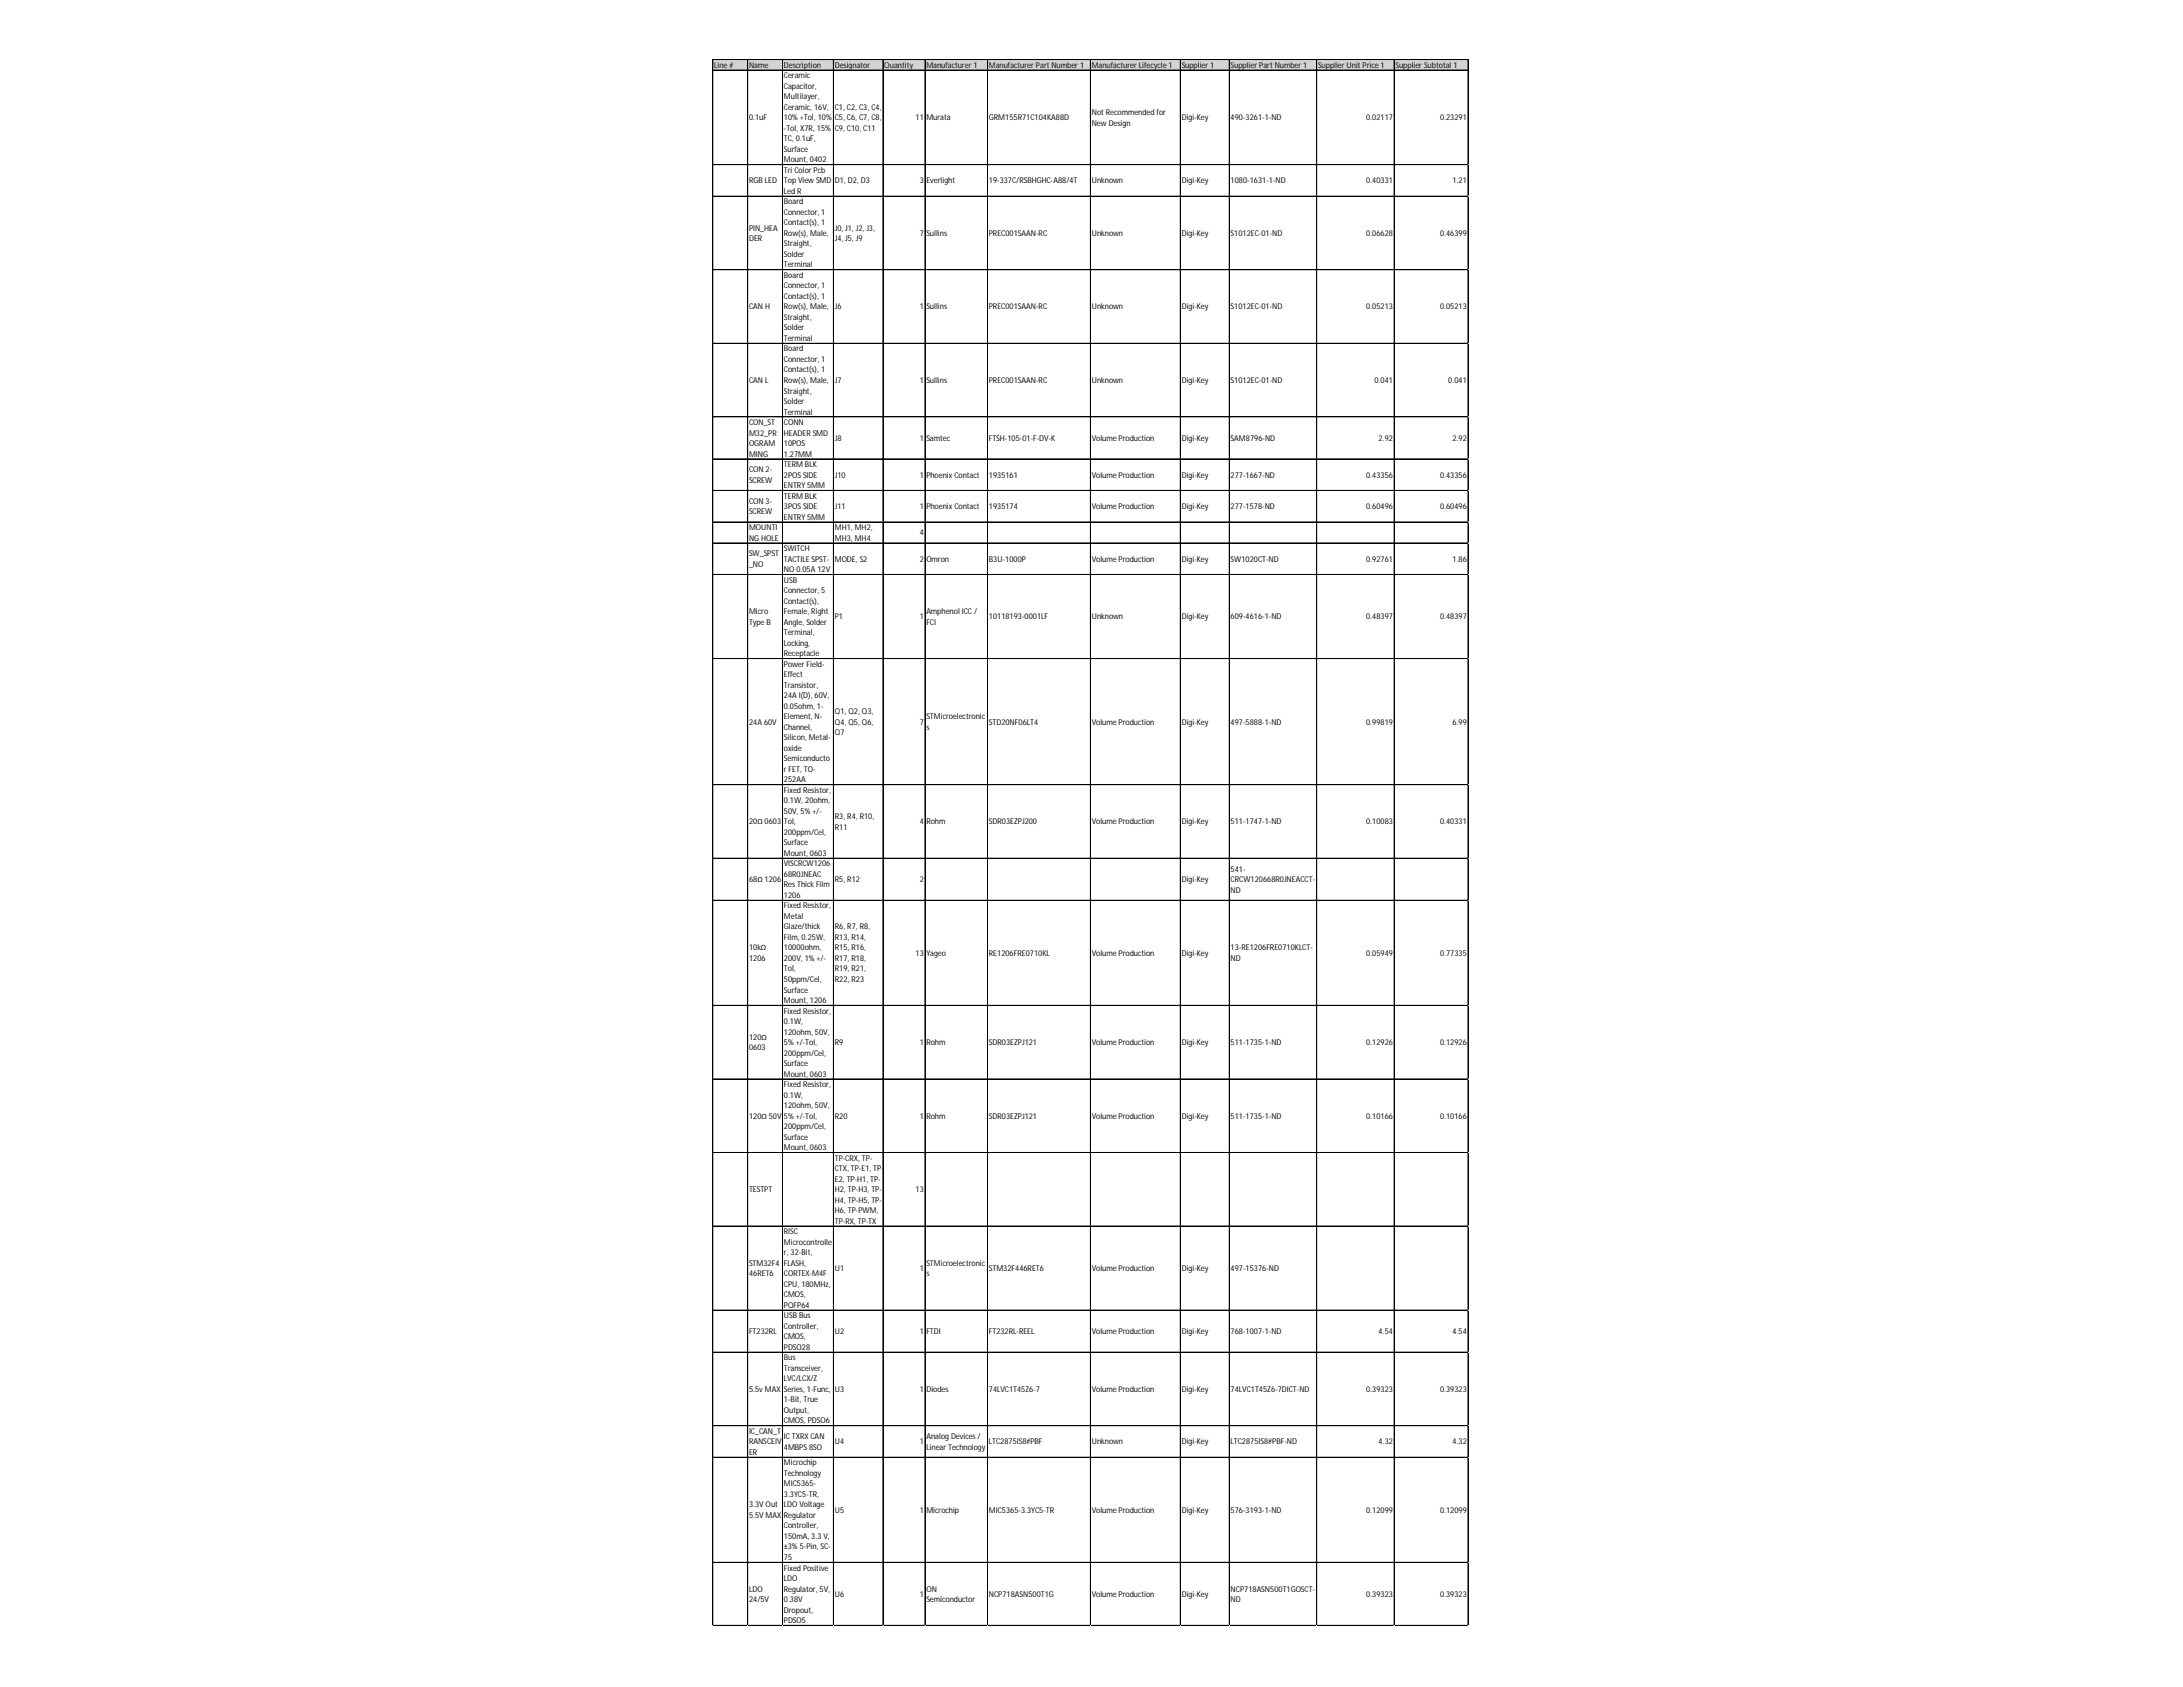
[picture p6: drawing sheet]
<svg xmlns="http://www.w3.org/2000/svg" width="279mm" height="216mm" viewBox="0 0 279 216" stroke-linecap="round" stroke-linejoin="round" font-family="sans-serif">
<defs><g id="words">
<g font-size="1">
<text x="91.4" y="8.7">Line #</text>
<text x="95.9" y="8.7">Name</text>
<text x="100.3" y="8.7">Description</text>
<text x="100.3" y="10">Ceramic</text>
<text x="100.3" y="11.4">Capacitor,</text>
<text x="106.8" y="8.7">Designator</text>
<text x="113.2" y="8.7">Quantity</text>
<text x="118.6" y="8.7">Manufacturer 1</text>
<text x="126.6" y="8.7">Manufacturer Part Number 1</text>
<text x="139.7" y="8.7">Manufacturer Lifecycle 1</text>
<text x="151.2" y="8.7">Supplier 1</text>
<text x="157.5" y="8.7">Supplier Part Number 1</text>
<text x="168.7" y="8.7">Supplier Unit Price 1</text>
<text x="178.6" y="8.7">Supplier Subtotal 1</text>
<text x="95.9" y="15.4">0.1uF</text>
<text x="100.3" y="12.7">Multilayer,</text>
<text x="100.3" y="14">Ceramic, 16V,</text>
<text x="100.3" y="15.4">10% +Tol, 10%</text>
<text x="100.3" y="16.7">-Tol, X7R, 15%</text>
<text x="106.8" y="14">C1, C2, C3, C4,</text>
<text x="106.8" y="15.4">C5, C6, C7, C8,</text>
<text x="106.8" y="16.7">C9, C10, C11</text>
<text x="117.2" y="15.4">11</text>
<text x="118.6" y="15.4">Murata</text>
<text x="126.6" y="15.4">GRM155R71C104KA88D</text>
<text x="139.7" y="14.7">Not Recommended for</text>
<text x="139.7" y="16.1">NewDesign</text>
<text x="151.2" y="15.4">Digi-Key</text>
<text x="157.5" y="15.4">490-3261-1-ND</text>
<text x="174.9" y="15.4">0.02117</text>
<text x="184.3" y="15.4">0.23291</text>
<text x="95.9" y="23.5">RGB LED</text>
<text x="100.3" y="18.1">TC, 0.1uF,</text>
<text x="100.3" y="19.4">Surface</text>
<text x="100.3" y="20.8">Mount, 0402</text>
<text x="100.3" y="22.1">Tri Color Pcb</text>
<text x="100.3" y="23.5">Top ViewSMD</text>
<text x="106.8" y="23.5">D1, D2, D3</text>
<text x="117.7" y="23.5">3</text>
<text x="118.6" y="23.5">Everlight</text>
<text x="126.6" y="23.5">19-337C/RSBHGHC-A88/4T</text>
<text x="139.7" y="23.5">Unknown</text>
<text x="151.2" y="23.5">Digi-Key</text>
<text x="157.5" y="23.5">1080-1631-1-ND</text>
<text x="174.9" y="23.5">0.40331</text>
<text x="185.9" y="23.5">1.21</text>
<text x="95.9" y="29.5">PIN_HEA</text>
<text x="100.3" y="24.8">Led R</text>
<text x="100.3" y="26.2">Board</text>
<text x="100.3" y="27.5">Connector, 1</text>
<text x="100.3" y="28.8">Contact(s), 1</text>
<text x="106.8" y="29.5">J0, J1, J2, J3,</text>
<text x="95.9" y="30.9">DER</text>
<text x="100.3" y="30.2">Row(s), Male,</text>
<text x="100.3" y="31.5">Straight,</text>
<text x="100.3" y="32.9">Solder</text>
<text x="100.3" y="34.2">Terminal</text>
<text x="100.3" y="35.6">Board</text>
<text x="106.8" y="30.9">J4, J5, J9</text>
<text x="117.7" y="30.2">7</text>
<text x="118.6" y="30.2">Sullins</text>
<text x="126.6" y="30.2">PREC001SAAN-RC</text>
<text x="139.7" y="30.2">Unknown</text>
<text x="151.2" y="30.2">Digi-Key</text>
<text x="157.5" y="30.2">S1012EC-01-ND</text>
<text x="174.9" y="30.2">0.06628</text>
<text x="184.3" y="30.2">0.46399</text>
<text x="95.9" y="39.6">CAN H</text>
<text x="100.3" y="36.9">Connector, 1</text>
<text x="100.3" y="38.3">Contact(s), 1</text>
<text x="100.3" y="39.6">Row(s), Male,</text>
<text x="100.3" y="40.9">Straight,</text>
<text x="106.8" y="39.6">J6</text>
<text x="117.7" y="39.6">1</text>
<text x="118.6" y="39.6">Sullins</text>
<text x="126.6" y="39.6">PREC001SAAN-RC</text>
<text x="139.7" y="39.6">Unknown</text>
<text x="151.2" y="39.6">Digi-Key</text>
<text x="157.5" y="39.6">S1012EC-01-ND</text>
<text x="174.9" y="39.6">0.05213</text>
<text x="184.3" y="39.6">0.05213</text>
<text x="100.3" y="42.3">Solder</text>
<text x="100.3" y="43.6">Terminal</text>
<text x="100.3" y="45">Board</text>
<text x="100.3" y="46.3">Connector, 1</text>
<text x="100.3" y="47.7">Contact(s), 1</text>
<text x="95.9" y="49">CAN L</text>
<text x="100.3" y="49">Row(s), Male,</text>
<text x="100.3" y="50.4">Straight,</text>
<text x="100.3" y="51.7">Solder</text>
<text x="100.3" y="53.1">Terminal</text>
<text x="106.8" y="49">J7</text>
<text x="117.7" y="49">1</text>
<text x="118.6" y="49">Sullins</text>
<text x="126.6" y="49">PREC001SAAN-RC</text>
<text x="139.7" y="49">Unknown</text>
<text x="151.2" y="49">Digi-Key</text>
<text x="157.5" y="49">S1012EC-01-ND</text>
<text x="175.9" y="49">0.041</text>
<text x="185.4" y="49">0.041</text>
<text x="95.9" y="54.4">CON_ST</text>
<text x="95.9" y="55.7">M32_PR</text>
<text x="95.9" y="57.1">OGRAM</text>
<text x="95.9" y="58.4">MING</text>
<text x="100.3" y="54.4">CONN</text>
<text x="100.3" y="55.7">HEADER SMD</text>
<text x="100.3" y="57.1">10POS</text>
<text x="100.3" y="58.4">1.27MM</text>
<text x="100.3" y="59.8">TERM BLK</text>
<text x="106.8" y="56.4">J8</text>
<text x="117.7" y="56.4">1</text>
<text x="118.6" y="56.4">Samtec</text>
<text x="126.6" y="56.4">FTSH-105-01-F-DV-K</text>
<text x="139.7" y="56.4">Volume Production</text>
<text x="151.2" y="56.4">Digi-Key</text>
<text x="157.5" y="56.4">SAM8796-ND</text>
<text x="176.4" y="56.4">2.92</text>
<text x="185.9" y="56.4">2.92</text>
<text x="95.9" y="60.4">CON 2-</text>
<text x="95.9" y="61.8">SCREW</text>
<text x="95.9" y="64.5">CON 3-</text>
<text x="95.9" y="65.8">SCREW</text>
<text x="100.3" y="61.1">2POSSIDE</text>
<text x="100.3" y="62.5">ENTRY 5MM</text>
<text x="100.3" y="63.8">TERM BLK</text>
<text x="100.3" y="65.2">3POSSIDE</text>
<text x="106.8" y="61.1">J10</text>
<text x="106.8" y="65.2">J11</text>
<text x="117.7" y="61.1">1</text>
<text x="117.7" y="65.2">1</text>
<text x="118.6" y="61.1">Phoenix Contact</text>
<text x="118.6" y="65.2">Phoenix Contact</text>
<text x="126.6" y="61.1">1935161</text>
<text x="126.6" y="65.2">1935174</text>
<text x="139.7" y="61.1">Volume Production</text>
<text x="139.7" y="65.2">Volume Production</text>
<text x="151.2" y="61.1">Digi-Key</text>
<text x="151.2" y="65.2">Digi-Key</text>
<text x="157.5" y="61.1">277-1667-ND</text>
<text x="157.5" y="65.2">277-1578-ND</text>
<text x="174.9" y="61.1">0.43356</text>
<text x="174.9" y="65.2">0.60496</text>
<text x="184.3" y="61.1">0.43356</text>
<text x="184.3" y="65.2">0.60496</text>
<text x="95.9" y="67.8">MOUNTI</text>
<text x="95.9" y="69.2">NG HOLE</text>
<text x="95.9" y="71.2">SW_SPST</text>
<text x="100.3" y="66.5">ENTRY 5MM</text>
<text x="100.3" y="70.5">SWITCH</text>
<text x="100.3" y="71.9">TACTILE SPST-</text>
<text x="106.8" y="67.8">MH1, MH2,</text>
<text x="106.8" y="69.2">MH3, MH4</text>
<text x="106.8" y="71.9">MODE, S2</text>
<text x="117.7" y="68.5">4</text>
<text x="117.7" y="71.9">2</text>
<text x="118.6" y="71.9">Omron</text>
<text x="126.6" y="71.9">B3U-1000P</text>
<text x="139.7" y="71.9">Volume Production</text>
<text x="151.2" y="71.9">Digi-Key</text>
<text x="157.5" y="71.9">SW1020CT-ND</text>
<text x="174.9" y="71.9">0.92761</text>
<text x="185.9" y="71.9">1.86</text>
<text x="95.9" y="72.6">_NO</text>
<text x="100.3" y="73.2">NO 0.05A 12V</text>
<text x="100.3" y="74.6">USB</text>
<text x="100.3" y="75.9">Connector, 5</text>
<text x="100.3" y="77.3">Contact(s),</text>
<text x="95.9" y="78.6">Micro</text>
<text x="95.9" y="79.9">Type B</text>
<text x="100.3" y="78.6">Female, Right</text>
<text x="100.3" y="79.9">Angle, Solder</text>
<text x="100.3" y="81.3">Terminal,</text>
<text x="100.3" y="82.6">Locking,</text>
<text x="100.3" y="84">Receptacle</text>
<text x="106.8" y="79.3">P1</text>
<text x="117.7" y="79.3">1</text>
<text x="118.6" y="78.6">Amphenol ICC/</text>
<text x="118.6" y="79.9">FCI</text>
<text x="126.6" y="79.3">10118193-0001LF</text>
<text x="139.7" y="79.3">Unknown</text>
<text x="151.2" y="79.3">Digi-Key</text>
<text x="157.5" y="79.3">609-4616-1-ND</text>
<text x="174.9" y="79.3">0.48397</text>
<text x="184.3" y="79.3">0.48397</text>
<text x="100.3" y="85.3">Power Field-</text>
<text x="100.3" y="86.7">Effect</text>
<text x="100.3" y="88">Transistor,</text>
<text x="100.3" y="89.4">24A I(D), 60V,</text>
<text x="95.9" y="92.7">24A 60V</text>
<text x="100.3" y="90.7">0.05ohm, 1-</text>
<text x="100.3" y="92.1">Element, N-</text>
<text x="100.3" y="93.4">Channel,</text>
<text x="100.3" y="94.7">Silicon, Metal-</text>
<text x="106.8" y="91.4">Q1, Q2, Q3,</text>
<text x="106.8" y="92.7">Q4, Q5, Q6,</text>
<text x="106.8" y="94.1">Q7</text>
<text x="117.7" y="92.7">7</text>
<text x="118.6" y="92.1">STMicroelectronic</text>
<text x="118.6" y="93.4">s</text>
<text x="126.6" y="92.7">STD20NF06LT4</text>
<text x="139.7" y="92.7">Volume Production</text>
<text x="151.2" y="92.7">Digi-Key</text>
<text x="157.5" y="92.7">497-5888-1-ND</text>
<text x="174.9" y="92.7">0.99819</text>
<text x="185.9" y="92.7">6.99</text>
<text x="100.3" y="96.1">oxide</text>
<text x="100.3" y="97.4">Semiconducto</text>
<text x="100.3" y="98.8">r FET, TO-</text>
<text x="100.3" y="100.1">252AA</text>
<text x="100.3" y="101.5">Fixed Resistor,</text>
<text x="95.9" y="105.5">20Ω 0603</text>
<text x="100.3" y="102.8">0.1W, 20ohm,</text>
<text x="100.3" y="104.2">50V, 5% +/-</text>
<text x="100.3" y="105.5">Tol,</text>
<text x="100.3" y="106.8">200ppm/Cel,</text>
<text x="106.8" y="104.8">R3, R4, R10,</text>
<text x="106.8" y="106.2">R11</text>
<text x="117.7" y="105.5">4</text>
<text x="118.6" y="105.5">Rohm</text>
<text x="126.6" y="105.5">SDR03EZPJ200</text>
<text x="139.7" y="105.5">Volume Production</text>
<text x="151.2" y="105.5">Digi-Key</text>
<text x="157.5" y="105.5">511-1747-1-ND</text>
<text x="174.9" y="105.5">0.10083</text>
<text x="184.3" y="105.5">0.40331</text>
<text x="95.9" y="112.9">68Ω 1206</text>
<text x="100.3" y="108.2">Surface</text>
<text x="100.3" y="109.5">Mount, 0603</text>
<text x="100.3" y="110.9">VISCRCW1206</text>
<text x="100.3" y="112.2">68R0JNEAC</text>
<text x="100.3" y="113.6">ResThick Film</text>
<text x="106.8" y="112.9">R5, R12</text>
<text x="117.7" y="112.9">2</text>
<text x="151.2" y="112.9">Digi-Key</text>
<text x="157.5" y="111.6">541-</text>
<text x="157.5" y="112.9">CRCW120668R0JNEACCT-</text>
<text x="100.3" y="114.9">1206</text>
<text x="100.3" y="116.3">Fixed Resistor,</text>
<text x="100.3" y="117.6">Metal</text>
<text x="100.3" y="119">Glaze/thick</text>
<text x="106.8" y="119">R6, R7, R8,</text>
<text x="157.5" y="114.2">ND</text>
<text x="95.9" y="121.6">10kΩ</text>
<text x="95.9" y="123">1206</text>
<text x="100.3" y="120.3">Film, 0.25W,</text>
<text x="100.3" y="121.6">10000ohm,</text>
<text x="100.3" y="123">200V, 1% +/-</text>
<text x="100.3" y="124.3">Tol,</text>
<text x="100.3" y="125.7">50ppm/Cel,</text>
<text x="106.8" y="120.3">R13, R14,</text>
<text x="106.8" y="121.6">R15, R16,</text>
<text x="106.8" y="123">R17, R18,</text>
<text x="106.8" y="124.3">R19, R21,</text>
<text x="106.8" y="125.7">R22, R23</text>
<text x="117.2" y="122.3">13</text>
<text x="118.6" y="122.3">Yageo</text>
<text x="126.6" y="122.3">RE1206FRE0710KL</text>
<text x="139.7" y="122.3">Volume Production</text>
<text x="151.2" y="122.3">Digi-Key</text>
<text x="157.5" y="121.6">13-RE1206FRE0710KLCT-</text>
<text x="157.5" y="123">ND</text>
<text x="174.9" y="122.3">0.05949</text>
<text x="184.3" y="122.3">0.77335</text>
<text x="100.3" y="127">Surface</text>
<text x="100.3" y="128.4">Mount, 1206</text>
<text x="100.3" y="129.7">Fixed Resistor,</text>
<text x="100.3" y="131.1">0.1W,</text>
<text x="95.9" y="133.1">120Ω</text>
<text x="95.9" y="134.4">0603</text>
<text x="100.3" y="132.4">120ohm, 50V,</text>
<text x="100.3" y="133.7">5% +/-Tol,</text>
<text x="100.3" y="135.1">200ppm/Cel,</text>
<text x="100.3" y="136.4">Surface</text>
<text x="100.3" y="137.8">Mount, 0603</text>
<text x="106.8" y="133.7">R9</text>
<text x="117.7" y="133.7">1</text>
<text x="118.6" y="133.7">Rohm</text>
<text x="126.6" y="133.7">SDR03EZPJ121</text>
<text x="139.7" y="133.7">Volume Production</text>
<text x="151.2" y="133.7">Digi-Key</text>
<text x="157.5" y="133.7">511-1735-1-ND</text>
<text x="174.9" y="133.7">0.12926</text>
<text x="184.3" y="133.7">0.12926</text>
<text x="95.9" y="143.2">120Ω 50V</text>
<text x="100.3" y="139.1">Fixed Resistor,</text>
<text x="100.3" y="140.5">0.1W,</text>
<text x="100.3" y="141.8">120ohm, 50V,</text>
<text x="100.3" y="143.2">5% +/-Tol,</text>
<text x="106.8" y="143.2">R20</text>
<text x="117.7" y="143.2">1</text>
<text x="118.6" y="143.2">Rohm</text>
<text x="126.6" y="143.2">SDR03EZPJ121</text>
<text x="139.7" y="143.2">Volume Production</text>
<text x="151.2" y="143.2">Digi-Key</text>
<text x="157.5" y="143.2">511-1735-1-ND</text>
<text x="174.9" y="143.2">0.10166</text>
<text x="184.3" y="143.2">0.10166</text>
<text x="100.3" y="144.5">200ppm/Cel,</text>
<text x="100.3" y="145.8">Surface</text>
<text x="100.3" y="147.2">Mount, 0603</text>
<text x="106.8" y="148.5">TP-CRX, TP-</text>
<text x="106.8" y="149.9">CTX, TP-E1, TP-</text>
<text x="95.9" y="152.6">TESTPT</text>
<text x="106.8" y="151.2">E2, TP-H1, TP-</text>
<text x="106.8" y="152.6">H2, TP-H3, TP-</text>
<text x="106.8" y="153.9">H4, TP-H5, TP-</text>
<text x="106.8" y="155.3">H6, TP-PWM,</text>
<text x="117.2" y="152.6">13</text>
<text x="95.9" y="162">STM32F4</text>
<text x="100.3" y="158">RISC</text>
<text x="100.3" y="159.3">Microcontrolle</text>
<text x="100.3" y="160.6">r, 32-Bit,</text>
<text x="100.3" y="162">FLASH,</text>
<text x="106.8" y="156.6">TP-RX, TP-TX</text>
<text x="118.6" y="162">STMicroelectronic</text>
<text x="95.9" y="163.3">46RET6</text>
<text x="100.3" y="163.3">CORTEX-M4F</text>
<text x="100.3" y="164.7">CPU, 180MHz,</text>
<text x="100.3" y="166">CMOS,</text>
<text x="100.3" y="167.4">PQFP64</text>
<text x="106.8" y="162.7">U1</text>
<text x="117.7" y="162.7">1</text>
<text x="118.6" y="163.3">s</text>
<text x="126.6" y="162.7">STM32F446RET6</text>
<text x="139.7" y="162.7">Volume Production</text>
<text x="151.2" y="162.7">Digi-Key</text>
<text x="157.5" y="162.7">497-15376-ND</text>
<text x="95.9" y="170.7">FT232RL</text>
<text x="100.3" y="168.7">USB Bus</text>
<text x="100.3" y="170.1">Controller,</text>
<text x="100.3" y="171.4">CMOS,</text>
<text x="100.3" y="172.7">PDSO28</text>
<text x="106.8" y="170.7">U2</text>
<text x="117.7" y="170.7">1</text>
<text x="118.6" y="170.7">FTDI</text>
<text x="126.6" y="170.7">FT232RL-REEL</text>
<text x="139.7" y="170.7">Volume Production</text>
<text x="151.2" y="170.7">Digi-Key</text>
<text x="157.5" y="170.7">768-1007-1-ND</text>
<text x="176.4" y="170.7">4.54</text>
<text x="185.9" y="170.7">4.54</text>
<text x="95.9" y="178.1">5.5v MAX</text>
<text x="100.3" y="174.1">Bus</text>
<text x="100.3" y="175.4">Transceiver,</text>
<text x="100.3" y="176.8">LVC/LCX/Z</text>
<text x="100.3" y="178.1">Series, 1-Func,</text>
<text x="100.3" y="179.5">1-Bit, True</text>
<text x="106.8" y="178.1">U3</text>
<text x="117.7" y="178.1">1</text>
<text x="118.6" y="178.1">Diodes</text>
<text x="126.6" y="178.1">74LVC1T45Z6-7</text>
<text x="139.7" y="178.1">Volume Production</text>
<text x="151.2" y="178.1">Digi-Key</text>
<text x="157.5" y="178.1">74LVC1T45Z6-7DICT-ND</text>
<text x="174.9" y="178.1">0.39323</text>
<text x="184.3" y="178.1">0.39323</text>
<text x="95.9" y="183.5">IC_CAN_T</text>
<text x="95.9" y="184.9">RANSCEIV</text>
<text x="100.3" y="180.8">Output,</text>
<text x="100.3" y="182.2">CMOS, PDSO6</text>
<text x="100.3" y="184.2">ICTXRX CAN</text>
<text x="100.3" y="185.5">4MBPS 8SO</text>
<text x="106.8" y="184.9">U4</text>
<text x="117.7" y="184.9">1</text>
<text x="118.6" y="184.2">Analog Devices/</text>
<text x="118.6" y="185.5">Linear Technology</text>
<text x="126.6" y="184.9">LTC2875IS8#PBF</text>
<text x="139.7" y="184.9">Unknown</text>
<text x="151.2" y="184.9">Digi-Key</text>
<text x="157.5" y="184.9">LTC2875IS8#PBF-ND</text>
<text x="176.4" y="184.9">4.32</text>
<text x="185.9" y="184.9">4.32</text>
<text x="95.9" y="186.2">ER</text>
<text x="100.3" y="187.5">Microchip</text>
<text x="100.3" y="188.9">Technology</text>
<text x="100.3" y="190.2">MIC5365-</text>
<text x="100.3" y="191.6">3.3YC5-TR,</text>
<text x="95.9" y="192.9">3.3V Out</text>
<text x="95.9" y="194.3">5.5V MAX</text>
<text x="100.3" y="192.9">LDO Voltage</text>
<text x="100.3" y="194.3">Regulator</text>
<text x="100.3" y="195.6">Controller,</text>
<text x="100.3" y="197">150mA, 3.3 V,</text>
<text x="106.8" y="193.6">U5</text>
<text x="117.7" y="193.6">1</text>
<text x="118.6" y="193.6">Microchip</text>
<text x="126.6" y="193.6">MIC5365-3.3YC5-TR</text>
<text x="139.7" y="193.6">Volume Production</text>
<text x="151.2" y="193.6">Digi-Key</text>
<text x="157.5" y="193.6">576-3193-1-ND</text>
<text x="174.9" y="193.6">0.12099</text>
<text x="184.3" y="193.6">0.12099</text>
<text x="95.9" y="203.7">LDO</text>
<text x="100.3" y="198.3">±3% 5-Pin, SC-</text>
<text x="100.3" y="199.6">75</text>
<text x="100.3" y="201">Fixed Positive</text>
<text x="100.3" y="202.3">LDO</text>
<text x="100.3" y="203.7">Regulator, 5V,</text>
<text x="118.6" y="203.7">ON</text>
<text x="157.5" y="203.7">NCP718ASN500T1GOSCT-</text>
<text x="95.9" y="205">24/5V</text>
<text x="100.3" y="205">0.38V</text>
<text x="100.3" y="206.4">Dropout,</text>
<text x="100.3" y="207.7">PDSO5</text>
<text x="106.8" y="204.4">U6</text>
<text x="117.7" y="204.4">1</text>
<text x="118.6" y="205">Semiconductor</text>
<text x="126.6" y="204.4">NCP718ASN500T1G</text>
<text x="139.7" y="204.4">Volume Production</text>
<text x="151.2" y="204.4">Digi-Key</text>
<text x="157.5" y="205">ND</text>
<text x="174.9" y="204.4">0.39323</text>
<text x="184.3" y="204.4">0.39323</text>
</g>
</g></defs>
<path d="M91.2 7.6h96.8v1.4h-96.8z" fill="#d3d3d3"/>
<g fill="none" stroke="#000" stroke-width=".13">
<path d="M91.2 7.6v200.4M91.3 7.6h96.6M91.3 9h96.6M95.7 7.7v200.3M100.2 7.7v200.3M106.7 7.7v200.3M113 7.7v200.3M118.4 7.7v200.3M126.4 7.7v200.3M139.6 7.7v200.3M151.1 7.7v200.3M157.3 7.7v200.3"/>
<path d="M168.5 7.7v200.3M178.4 7.7v200.3M187.9 7.7v200.3M187.9 7.6h-96.6l-.1 200.4h96.7M91.3 21.1h96.6M91.3 25.1h96.6M91.3 34.5h96.6M91.3 43.9h96.6M91.3 44h96.6M91.3 53.3h96.6M91.3 53.4h96.6M91.3 58.7h96.6"/>
<path d="M91.3 62.8h96.6M91.3 66.8h96.6M91.3 69.5h96.6M91.3 73.5h96.6M91.3 84.3h96.6M91.3 100.4h96.6M91.3 109.8h96.6M91.3 115.2h96.6M91.3 128.7h96.6M91.3 138.1h96.6M91.3 147.5h96.6M91.3 156.9h96.6"/>
<path d="M91.3 167.7h96.6M91.3 173h96.6M91.3 173.1h96.6M91.3 182.5h96.6M91.3 186.5h96.6M91.3 199.9h96.6M91.3 208h96.6"/>
</g>
<path d="M91.2 208v.1" fill="none" stroke="#d4d4d4" stroke-width=".13"/>
<path d="M95.7 208v.1" fill="none" stroke="#d4d4d4" stroke-width=".13"/>
<path d="M100.2 208v.1" fill="none" stroke="#d4d4d4" stroke-width=".13"/>
<path d="M106.7 208v.1" fill="none" stroke="#d4d4d4" stroke-width=".13"/>
<path d="M113 208v.1" fill="none" stroke="#d4d4d4" stroke-width=".13"/>
<path d="M118.4 208v.1" fill="none" stroke="#d4d4d4" stroke-width=".13"/>
<path d="M126.4 208v.1" fill="none" stroke="#d4d4d4" stroke-width=".13"/>
<path d="M139.6 208v.1" fill="none" stroke="#d4d4d4" stroke-width=".13"/>
<path d="M151.1 208v.1" fill="none" stroke="#d4d4d4" stroke-width=".13"/>
<path d="M157.3 208v.1" fill="none" stroke="#d4d4d4" stroke-width=".13"/>
<path d="M168.5 208v.1" fill="none" stroke="#d4d4d4" stroke-width=".13"/>
<path d="M178.4 208v.1" fill="none" stroke="#d4d4d4" stroke-width=".13"/>
<path d="M187.9 208v.1" fill="none" stroke="#d4d4d4" stroke-width=".13"/>
<path d="M187.9 21.1h.1" fill="none" stroke="#d4d4d4" stroke-width=".13"/>
<path d="M187.9 25.1h.1" fill="none" stroke="#d4d4d4" stroke-width=".13"/>
<path d="M187.9 34.5h.1" fill="none" stroke="#d4d4d4" stroke-width=".13"/>
<path d="M187.9 43.9h.1" fill="none" stroke="#d4d4d4" stroke-width=".13"/>
<path d="M187.9 53.3h.1" fill="none" stroke="#d4d4d4" stroke-width=".13"/>
<path d="M187.9 58.7h.1" fill="none" stroke="#d4d4d4" stroke-width=".13"/>
<path d="M187.9 62.8h.1" fill="none" stroke="#d4d4d4" stroke-width=".13"/>
<path d="M187.9 66.8h.1" fill="none" stroke="#d4d4d4" stroke-width=".13"/>
<path d="M187.9 69.5h.1" fill="none" stroke="#d4d4d4" stroke-width=".13"/>
<path d="M187.9 73.5h.1" fill="none" stroke="#d4d4d4" stroke-width=".13"/>
<path d="M187.9 84.3h.1" fill="none" stroke="#d4d4d4" stroke-width=".13"/>
<path d="M187.9 100.4h.1" fill="none" stroke="#d4d4d4" stroke-width=".13"/>
<path d="M187.9 109.8h.1" fill="none" stroke="#d4d4d4" stroke-width=".13"/>
<path d="M187.9 115.2h.1" fill="none" stroke="#d4d4d4" stroke-width=".13"/>
<path d="M187.9 128.7h.1" fill="none" stroke="#d4d4d4" stroke-width=".13"/>
<path d="M187.9 138.1h.1" fill="none" stroke="#d4d4d4" stroke-width=".13"/>
<path d="M187.9 147.5h.1" fill="none" stroke="#d4d4d4" stroke-width=".13"/>
<path d="M187.9 156.9h.1" fill="none" stroke="#d4d4d4" stroke-width=".13"/>
<path d="M187.9 167.7h.1" fill="none" stroke="#d4d4d4" stroke-width=".13"/>
<path d="M187.9 173h.1" fill="none" stroke="#d4d4d4" stroke-width=".13"/>
<path d="M187.9 182.5h.1" fill="none" stroke="#d4d4d4" stroke-width=".13"/>
<path d="M187.9 186.5h.1" fill="none" stroke="#d4d4d4" stroke-width=".13"/>
<path d="M187.9 199.9h.1" fill="none" stroke="#d4d4d4" stroke-width=".13"/>
<path d="M187.9 208h.1" fill="none" stroke="#d4d4d4" stroke-width=".13"/>
<use href="#words"/>
</svg>
